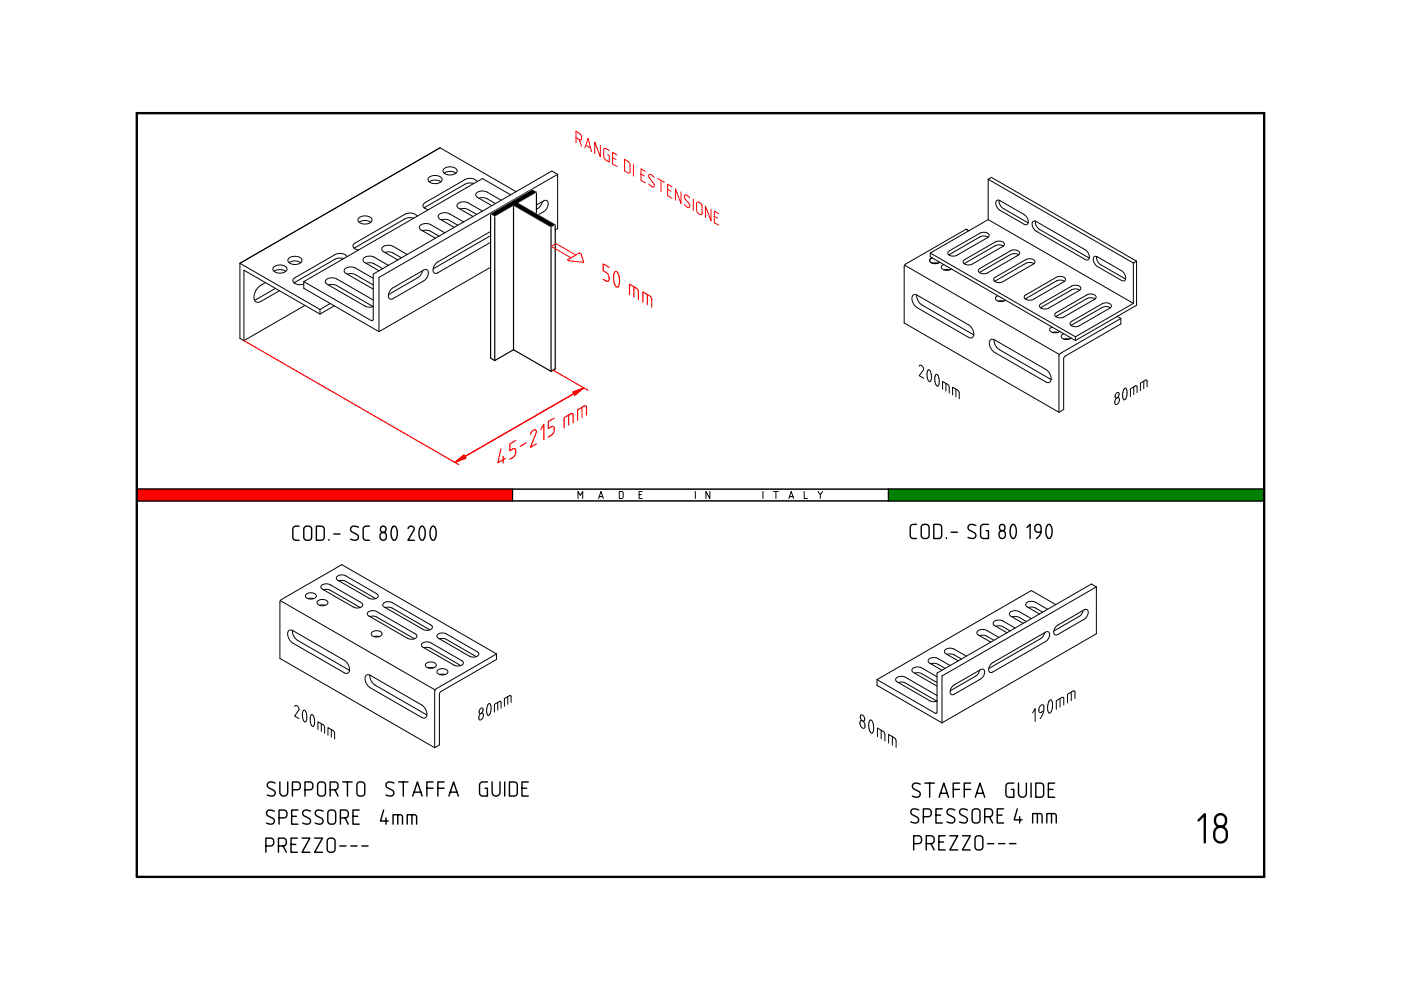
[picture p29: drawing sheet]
<svg xmlns="http://www.w3.org/2000/svg" width="297mm" height="210mm" viewBox="0 0 297 210" stroke-linecap="round" stroke-linejoin="round" font-family="sans-serif">
<g fill="none" stroke="#000" stroke-width=".21">
<path d="M90.9 37.6l.8-.3 1-.1 .8 .4 .2 .6-.2 .3-.5 .3-1.2 .1-1-.5-.1-.4zM91 38.6l1.2-.4 .7 .1 .6 .3M94.1 35.8l.7-.4h1.1l.8 .4 .2 .5-.2 .4-.5 .3-1.3 .1-.9-.6-.1-.3zM94.2 36.7l1.2-.4 .7 .1 .6 .3M100.4 38.9l-.9-.1-.8 .2-8.8 5.1M101.1 38.5l-.3-.4-.7-.2-.8-.1-.7 .3-8.7 5-.2 .4 .1 .4 .4 .3 .7 .2M118.2 37l-1.2-.7-37.9 21.8v9.6l-.1 .3-14.6-8.3M118.2 37v11.5l-.5 .3M118.2 37l-37.8 21.8v11.5M209.5 38v8.6M209.5 38l.7-.4 30.8 17.8M209.5 38l30.8 17.8"/>
<path d="M50.9 55.8l16.9 9.8 2.2-1.2M50.9 55.8v15.9M56.3 59.9l-1.4 .9-.7 1-.4 1.3 .2 .6 .3 .3 .4 .1 .5-.1 4-2.4M58 56.6l.8-.4h1l.8 .4 .2 .5-.2 .4-.4 .3-1.3 .1-.9-.5-.1-.4zM58.1 57.5l1.2-.3 .7 .1 .6 .2M61.2 54.8l.8-.4h1l.8 .3 .2 .6-.2 .4-.4 .2-1.3 .1-.9-.5-.2-.3zM61.3 55.7l1.2-.4 .7 .1 .6 .3M64.4 59.7v1.4l16 9.2M72.9 54.8l-.9-.1-.9 .2-8.7 5.1M73.6 54.4l-.4-.4-.6-.2-.7-.1-.7 .2-8.7 5-.4 .4 .1 .5 .5 .4 .8 .2 .9-.2M73.6 58.1l.8-.1 .8 .2 3.9 2.2M76.1 46.2l.7-.4h1.1l.7 .4 .3 .5-.2 .4-.5 .3-1.2 .1-1-.5-.1-.4z"/>
<path d="M76.1 47.1l1.3-.3 .7 .1 .5 .2M77.6 55.8l.7-.1 .8 .1 2 1.2M79.1 59l-4.1-2.3h-1.3l-.5 .2-.2 .4v.3l.3 .3 5.8 3.4M81.6 53.5l.7-.1 .7 .1 2.1 1.2M82.3 56.3l-3.3-1.9-1.1-.1-.8 .5-.1 .4 .2 .4 3.2 1.8M86.3 54l-3.3-1.9-1.1-.1-.8 .5-.2 .4 .3 .4 3.1 1.8M87.7 46.3l-.9-.2-.8 .3-10.9 6.2M88.4 45.9l-.3-.4-.6-.3h-.8l-.7 .1-10.7 6.2-.4 .4v.5l.4 .4 .7 .2M89.6 57.4l-.3 .8-.6 .6-6.3 3.7M89.6 48.9l.7-.1 .7 .1 2.1 1.2M93.6 46.6l.7-.1 .7 .1 2.1 1.2M94.3 49.4l-3.3-1.9-1.1-.1-.9 .5-.1 .4 .3 .4 3.1 1.8"/>
<path d="M97.5 44.3l.8-.1 .7 .1 2.1 1.2M98.3 47.1l-3.4-1.9-1-.1-.9 .5-.1 .4 .3 .4 3.1 1.8M101.5 42l.8-.1 .7 .1 2 1.2M102.3 44.8l-3.4-1.9-1-.1-.9 .5-.1 .4 .2 .4 3.2 1.8M104 56.7h.1M104 49.1l-11.3 6.5-.8 1.1v1l.4 .3 .5-.1 11.2-6.5M104 56.7l-23.6 13.6M104 50l-12.2 7M106.3 42.5l-3.4-1.9-1.1-.1-.8 .5-.1 .4 .2 .4 3.2 1.8M108.3 41.3l-6-3.4-37.9 21.8M109.4 40.6l-16.1-9.3-42.4 24.5M113.7 43.5l1.8-1 .5 .1 .2 .3-.1 .8-.4 .8-1.6 1"/>
<path d="M115 42.7l-.5 1-.8 .7M191.8 56.2l32.8 19M197.2 53.6v.8l30.8 17.8M197.2 53.6l30.8 17.8M197.7 55.8h1.1M199.2 55.6l-.6 .3-.8-.1-.5-.2-.2-.3 .1-.4 .4-.2-.5 .4 .1 .4 .5 .3 .8 .1 .6-.2M200.1 56.1l-.5 .5 .3 .5 1 .2 .8-.3M200.1 57.2h1.2M201.1 53.3l6.8-3.9 1.1-.1 .7 .4v.4l-.3 .3-6.6 3.8-.8 .1-.7-.2-.3-.3zM204.3 55.2l6.9-4h1l.7 .4v.3l-.2 .3-6.7 3.9-.8 .1-.6-.2-.4-.4zM205.4 48.9l-.6-.3-13 7.6-.1 .4v11.9l32.8 18.9M207.6 57.1l6.8-4 1.1-.1 .7 .5v.3l-.3 .3-6.7 3.8-.7 .1-.7-.1-.4-.4z"/>
<path d="M209.5 50.3l-.8-.3-.8 .2-6.7 3.8M209.5 46.6l-12.3 7M209.5 46.6l30.8 17.7M210.8 58.9l6.8-3.9 1.1-.1 .7 .5v.3l-.3 .3-6.6 3.8-.7 .1-.8-.2-.3-.3zM211.3 42.5l.3-.1 .4 .1 5.3 3.1 .6 .9 .1 .6-.1 .4-.3 .2-.4-.1-5.3-3.1-.7-1-.1-.6zM211.8 42.5l.2 .8 .6 .8 5.4 3.1M212.8 52.2l-.8-.3-.9 .1-6.7 3.9M216 54l-.8-.2-.9 .1-6.6 3.9M219 47l.3-.1 .4 .1 10.5 6 .7 1 .1 .5-.1 .4-.4 .2-.4-.1-10.4-6-.8-1-.1-.6zM219.2 55.9l-.8-.3-.8 .2-6.7 3.9M219.5 46.9l.2 .9 .6 .8 10.7 6.1M225.7 59.7l-.8-.3-.8 .1-6.7 3.9"/>
<path d="M232 54.5l.3-.2 .3 .1 5.3 3.1 .7 1 .1 .5-.2 .4-.3 .2-.4-.1-5.3-3.1-.6-1-.1-.6zM232.5 54.4l.1 .8 .6 .8 5.5 3.1M240.3 55.8v8.5M241 55.4v9.3l-13 7.5M241 55.4l-.7 .4M58.4 61.1l-4.5 2.5M64.7 64.8l-13 7.4v-14.9l16.1 9.3 3.1-1.8M69.6 60.4l.9-.1 .8 .2 7.8 4.5M79.1 63.6l-7.9-4.6h-1.3l-.6 .2-.3 .3v.4l.3 .4 8.1 4.6 .8 .2 .9-.1M83 61.3l6.9-4.1 .5-.1 .3 .3v1.1l-.7 1-6.7 3.8-.4 .1-.4-.2-.2-.6 .2-.7zM193.6 62.6l.3-.1 .5 .1 11 6.3 .6 .5 .3 .8 .2 .7-.2 .5-.4 .3-.5-.2-11-6.3-.6-.6-.4-.7v-.8zM194.4 62.5l.2 1.2 .8 .9 11.1 6.4"/>
<path d="M194.9 77.6l.2-.2 .3 .1 .4 .8-.9 1.4 .9 .5M196.8 78.4l.4 .2 .3 .9-.1 1-.3 .4-.3-.2-.2-.9v-.8zM198.5 79.4l.3 .2 .3 .8v1l-.3 .5-.3-.3-.3-.8v-.9zM210 72.1l.4-.2 .4 .1 11 6.4 .6 .5 .4 .7 .1 .7-.2 .6-.4 .2-.5-.1-11-6.3-.6-.6-.4-.8v-.7zM210.8 72l.2 1.1 .8 1 11.1 6.4M211.6 62.7l-.5 .5 .3 .5 .9 .2 .9-.3M211.6 63.9h1.2M217.3 62.7l6.8-4 1.1-.1 .7 .5v.3l-.3 .3-6.6 3.8-.8 .2-.7-.2-.3-.4zM220.5 64.5l6.9-3.9 1-.1 .7 .5v.3l-.2 .3-6.7 3.8-.7 .1-.7-.1-.4-.4zM223.1 69.3l-.6 .5 .3 .5 .9 .3 .9-.3M223.1 70.5h1.2M223.8 66.4l6.8-3.9 1-.1 .8 .4v.4l-.3 .2-6.7 3.9-.7 .1-.7-.2-.4-.4z"/>
<path d="M224.7 70.3l-.2 .1M225.5 70.8l-.5 .5 .3 .5 1 .2 .8-.3M225.6 71.9h1.1M227 68.3l6.8-4 1.1-.1 .7 .5v.3l-.3 .3-6.6 3.8-.7 .2-.8-.2-.3-.4zM228 71.4v.8M228.9 61.5l-.7-.2-.9 .1-6.7 3.9M232.2 63.4l-.8-.3-.8 .2-6.7 3.8M235.4 65.3l-.8-.3-.8 .1-6.7 3.9M236.9 67.1h.1M236.9 67.1l.7 .4M237.6 67.5l-13 7.6-.1 12.3M237.6 67.5v1.2l-12 7-.1 .4v10.7l-1 .6"/>
<path d="M240.3 64.3l-12.3 7.1M199.8 82.5v-1.6l1.4 .9 .1 1.5M200.5 81.3v1.6M202 83.7v-1.6l1.3 .9 .1 1.6M202.7 82.5v1.6M236.7 84.5l.5-.2 .1 .6-.2 .6-.5 .3-.2-.2v-.5zM236.7 83.4l.4-.2 .2 .5-.3 .5-.4 .2-.1-.1-.1-.4zM238.4 82.4l.2-.1 .2 .1 .2 .9-.2 1.1-.4 .4-.3-.3-.1-.7 .1-.8zM240.4 82v1.7M241.1 83.3v-1.3l-.2-.2-1.2 .6v1.7M242.5 80.8v1.6M243.2 82v-1.3l-.2-.1-1.2 .6v1.7"/>
<path d="M108.7 103.7h79.7v2.5h-79.7zM122.5 105.7v-1.5l.5 .8 .5-.8v1.5M126.9 105.7l.5-1.5 .5 1.5M127.1 105.3h.7M131.3 104.2h.6l.2 .2v1l-.2 .3h-.6zM135.5 104.9h.5M136.2 104.2h-.7v1.5h.7M147.4 104.2v1.5M150.5 104.2v1.5l-.8-1.5v1.5M161.8 104.2v1.5M164 104.2h1M164.5 104.2v1.5"/>
<path d="M167.3 105.7l.5-1.5 .5 1.5M167.4 105.3h.7M170.5 104.2v1.5h.7M173.4 104.2l.5 .7v.8M174.4 104.2l-.5 .7M59.4 127.3l32.9 19M61.2 133.7l.4-.1 .5 .1 11 6.4 .5 .5 .4 .7 .1 .7-.1 .5-.4 .3-.6-.1-11-6.4-.5-.6-.4-.7-.1-.8zM62 133.7l.3 1.1 .7 .9 11.1 6.4M64.9 126l.6-.3h.7l.7 .3 .2 .4-.5 .5-1 .1-.8-.4v-.3zM65.3 126.9h1.2M67.4 127.4l.6-.3h.7l.6 .3 .2 .4-.5 .5-1 .1-.7-.4-.1-.3zM67.8 128.3h1.2"/>
<path d="M68.2 124.1l.8-.3 .9 .1 6.7 3.9 .3 .3v.3l-.8 .5-1.1-.2-6.7-3.8-.3-.4zM68.6 125l.7-.1 .6 .2 6.5 3.7M71.5 122.2l.8-.3 .9 .2 6.7 3.8 .3 .3v.3l-.8 .5-1.1-.1-6.7-3.9-.3-.4zM71.9 123.2l.7-.1 .6 .1 6.4 3.7M78 129.8l.8-.3 1 .1 8.3 4.8 .3 .3-.1 .4-.7 .4-1.1-.1-8.3-4.8-.3-.4zM78.4 130.7l.7-.1 .7 .2 8.1 4.6M78.8 134.1l.6-.3h.8l.6 .2 .2 .5-.5 .5h-1l-.7-.3-.1-.3zM79.3 135h1.1M81.3 127.9l.8-.3 1 .1 8.3 4.8 .3 .3-.1 .4-.7 .4-1.1-.1-8.4-4.8-.2-.4zM81.7 128.8l.7-.1 .7 .2 8 4.6M89.5 136.4l.8-.3 1 .2 6.6 3.8 .3 .3v.3l-.8 .5-1.1-.1-6.7-3.9-.2-.4zM89.9 137.4l.7-.1 .7 .1 6.4 3.7"/>
<path d="M92.8 134.5l.8-.3 1 .2 6.6 3.8 .3 .3v.3l-.8 .5-1.1-.1-6.7-3.9-.3-.4zM93.2 135.5l.7-.1 .6 .1 6.5 3.7M105.3 138.7l-13 7.6-.1 12.2M105.3 138.7v1.1l-12 7-.1 .4v10.8l-1 .5M105.3 138.7l-32.8-19-13 7.6-.2 .4v11.9l32.9 18.9M200.8 138.8l1.2-.1 1.8 1M204.9 139.1l-2.9-1.6h-.9l-.8 .3-.1 .4 .2 .3 2.8 1.6M207.7 134.8h1.2l1.8 1M211.1 132.8h1.3l1.8 1M211.8 135.1l-2.9-1.6h-1l-.7 .4-.1 .3 .2 .4 2.8 1.5M214.6 130.8h1.2l1.8 1M215.2 133.2l-2.9-1.7h-.9l-.7 .4-.1 .3 .2 .4 2.7 1.6"/>
<path d="M218 128.8h1.3l1.8 1M218.7 131.2l-2.9-1.6-1-.1-.7 .4-.1 .3 .2 .4 2.7 1.6M221.5 134.2l-.3 .7-.5 .5-11.1 6.3M222.1 129.2l-2.9-1.6-.9-.1-.7 .4-.1 .4 .2 .3 2.7 1.6M223.8 128.2l-5.1-3-32.8 18.9M224 132.8l5.9-3.5 .5-.1 .3 .2-.1 .9-.6 .9-6.2 3.4-.3-.2-.1-.4 .2-.7zM229.7 129.4l-.3 .7-.5 .5-5.5 3.2M232.5 124.4l-1.1-.6-32.7 18.9v8.3l-.2 .2-12.6-7.1M232.5 124.4v10l-32.8 18.9M232.5 124.4l-32.8 18.9v10M62.5 149.8l.2-.2 .3 .1 .4 .7-.9 1.4 .9 .6M64.4 150.6l.4 .2 .2 .8v1.1l-.3 .4-.3-.3-.3-.8v-.9z"/>
<path d="M66 151.5l.4 .2 .3 .9-.1 1-.2 .4-.4-.2-.2-.8v-.9zM67.4 154.7v-1.7l1.3 .9 .1 1.6M68.1 153.4v1.7M69.5 155.9v-1.6l1.3 .8 .1 1.6M70.2 154.7v1.6M77.6 143.2l.4-.2 .5 .2 11 6.3 .5 .5 .4 .7 .1 .8-.1 .5-.4 .2-.6-.1-11-6.3-.5-.6-.4-.7-.1-.8zM78.4 143.1l.2 1.1 .8 1 11.1 6.4M90.3 140.7l.6-.3h.8l.6 .2 .2 .5-.5 .5-1 .1-.7-.4-.1-.3zM90.8 141.6h1.1M92.8 142.1l.6-.3h.7l.7 .3 .2 .4-.6 .5-.9 .1-.8-.4-.1-.3zM93.2 143h1.2M101.8 151.4l.5-.2 .2 .6-.3 .6-.4 .3-.2-.2-.1-.5z"/>
<path d="M101.9 150.3l.4-.2 .1 .5-.2 .5-.4 .2-.2-.1v-.4zM103.6 149.3l.2-.1 .2 .1 .1 .9-.2 1-.4 .5-.2-.3-.1-.8 .1-.7zM105.5 148.9v1.7M106.2 150.2v-1.3l-.2-.2-1.2 .6v1.7M107.7 147.7v1.6M108.4 148.9v-1.3l-.3-.1-1.2 .6v1.6M182.4 152.8h.5l.4 .5 .1 .8-.2 .3-.4-.1-.3-.4-.2-.4zM182.5 151.6h.3l.4 .4 .1 .6-.1 .3-.3-.1-.4-.3-.1-.4zM184.5 152.7l.4 .2 .3 .9v1.2l-.3 .5-.4-.3-.3-.9v-1zM185.9 144.1v1.2l13.8 8M186 156.2v-1.8l1.5 .9 .1 1.8M186.8 154.8v1.8"/>
<path d="M188.4 157.6v-1.9l1.5 1 .1 1.8M189.2 156.2v1.8M190.5 144.7l.7-.1 .7 .2 6.8 3.9-.8 .1-.7-.2-7-4-.3-.3 .1-.4 .4-.4 .6-.1 .7 .1 7 4M193.9 142.7l.7-.1 .7 .2 3.4 1.9M197.4 140.7h1.2l1.8 1M198.7 143.5l-3.6-2h-1.1l-.6 .5v.3l.2 .3 5.1 2.9M201.4 141.1l-2.9-1.6h-.9l-.7 .3-.1 .4 .2 .3 2.7 1.6M202 145.4l6-3.5h.4l.3 .2v.9l-.7 .9-6.1 3.4-.4-.2-.1-.5 .2-.6zM207.7 142.1l-.3 .7-.5 .5-5.4 3.2M210.2 140.7l11.5-6.7 .4-.1 .4 .2-.1 1-.6 .9-11.3 6.5-.4 .1-.4-.2-.1-.5 .2-.6zM218.9 151.2l.6-1v2.8M221.3 150.7l-.7 .4-.3-.2 .1-.9 .5-.6 .4 .2v1l-.3 .9-.5 .9"/>
<path d="M222.5 148.5l.3-.1 .2 .2 .2 .9-.2 1.2-.5 .5-.3-.3-.1-.9 .1-.9zM224.7 148.1v1.8M225.5 149.5v-1.5l-.2-.2-1.3 .8v1.8M227.1 146.7v1.9M227.9 148.1v-1.4l-.2-.2-1.4 .7v1.8"/>
</g>
<g fill="none" stroke="#000" stroke-width=".3">
<path d="M29 106.2h79.7M29 103.7h79.7M63.4 111.6h-.7a.67 .67 0 0 0-.6 .6v1.7a.67 .67 0 0 0 .6 .7h.7M64.6 111.7l.8-.1a.67 .67 0 0 1 .7 .6v1.7a.67 .67 0 0 1-.7 .7h-.3a.67 .67 0 0 1-.7-.7v-1.7zM67.1 111.6h1a.67 .67 0 0 1 .6 .6v1.7a.67 .67 0 0 1-.6 .7h-1zM69.7 114.4v.2M70.7 113.2h1.4M76 111.8a1.03 1.03 0 0 0-1.6 .2 .67 .67 0 0 0 .3 .8l.9 .5a.67 .67 0 0 1 .3 .8 .67 .67 0 0 1-.7 .4l-.9-.2M78.3 111.6h-.6a.67 .67 0 0 0-.7 .6v1.7a.67 .67 0 0 0 .7 .7h.6M80.8 113.1a.67 .67 0 0 1 .7-.2 .67 .67 0 0 1 .4 .7v.3a.67 .67 0 0 1-.7 .7 .67 .67 0 0 1-.6-.7zM83.3 111.7l.3-.1a2.06 2.06 0 0 1 .3 2.8l-.3 .2a2.06 2.06 0 0 1-.3-2.9zM86.5 112.1a.65 .65 0 0 1 .8-.5 .65 .65 0 0 1 .5 .7l-1.3 2.3h1.3"/>
<path d="M89.2 111.7l.3-.1a2.06 2.06 0 0 1 .3 2.8l-.3 .2a2.06 2.06 0 0 1-.3-2.9zM91.6 111.7l.2-.1a2.06 2.06 0 0 1 .3 2.8l-.3 .2a2.06 2.06 0 0 1-.3-2.9zM188.4 103.7h79.6v2.5h-79.6M194.3 111.2h-.6a.67 .67 0 0 0-.7 .6v1.7a.67 .67 0 0 0 .7 .7h.6M195.5 111.4l.8-.2a.67 .67 0 0 1 .7 .6v1.7a.67 .67 0 0 1-.7 .7h-.3a.67 .67 0 0 1-.7-.7v-1.7zM198 111.2h1a.67 .67 0 0 1 .7 .6v1.7a.67 .67 0 0 1-.7 .7h-1zM200.7 114v.2M201.7 112.8h1.3M206.9 111.4a1.03 1.03 0 0 0-1.6 .2 .67 .67 0 0 0 .3 .8l.9 .5a.67 .67 0 0 1 .4 .9 .67 .67 0 0 1-.8 .4l-.9-.3M209.6 111.2h-1a.67 .67 0 0 0-.7 .6v1.7a.67 .67 0 0 0 .7 .7h1v-1.7h-.5M212 112.7a.67 .67 0 0 1 .7-.1 .67 .67 0 0 1 .5 .6v.3a.67 .67 0 0 1-.7 .7 .67 .67 0 0 1-.7-.7zM214.6 111.3l.2-.1a2.06 2.06 0 0 1 .3 2.8l-.3 .2a2.06 2.06 0 0 1-.3-2.9z"/>
<path d="M217.7 111.8l.7-.6v3M220.7 112.8h-.6a.67 .67 0 0 1-.7-.6v-.4a.67 .67 0 0 1 .7-.6 .67 .67 0 0 1 .6 .6l-.2 1.5-.8 .9M222.2 111.3l.2-.1a2.06 2.06 0 0 1 .3 2.8l-.3 .2a2.06 2.06 0 0 1-.3-2.9zM56.4 179.4h1a.67 .67 0 0 0 .6-.7v-.3a.67 .67 0 0 0-.6-.7h-1v3M58.2 172a1.03 1.03 0 0 0-1.6 .2 .67 .67 0 0 0 .3 .8l.9 .5a.67 .67 0 0 1 .3 .8 .67 .67 0 0 1-.8 .4l-.8-.2M58.3 166a1.03 1.03 0 0 0-1.6 .2 .67 .67 0 0 0 .3 .8l1 .5a.67 .67 0 0 1 .3 .9 .67 .67 0 0 1-.8 .4l-.8-.3M59 179.4h1a.67 .67 0 0 0 .7-.7v-.3a.67 .67 0 0 0-.7-.7h-1v3M59.2 173.4h1a.67 .67 0 0 0 .6-.7v-.3a.67 .67 0 0 0-.6-.7h-1v3M59.3 165.8v2.2a.83 .83 0 0 0 .9 .8 .83 .83 0 0 0 .8-.8v-2.2M60 179.4l.7 1.3M61.7 179h1M61.8 173.1h1"/>
<path d="M62 167.5h1a.67 .67 0 0 0 .7-.7v-.3a.67 .67 0 0 0-.7-.7h-1v3M63 177.7h-1.3v3h1.3M63.2 171.7h-1.4v3h1.4M64 177.7h1.7l-1.7 3h1.7M64.7 167.5h1a.67 .67 0 0 0 .6-.7v-.3a.67 .67 0 0 0-.6-.7h-1v3M65.8 172a1.03 1.03 0 0 0-1.6 .2 .67 .67 0 0 0 .3 .8l1 .5a.67 .67 0 0 1 .3 .8 .67 .67 0 0 1-.8 .4l-.8-.2M66.7 177.7h1.7l-1.7 3h1.7M67.5 166l.8-.2a.67 .67 0 0 1 .7 .7v1.6a.67 .67 0 0 1-.7 .7h-.3a.67 .67 0 0 1-.7-.7v-1.7zM68.5 172a1.03 1.03 0 0 0-1.6 .2 .67 .67 0 0 0 .3 .8l.9 .5a.67 .67 0 0 1 .4 .8 .67 .67 0 0 1-.8 .4l-.9-.2M69.6 177.9l.8-.2a.67 .67 0 0 1 .6 .7v1.6a.67 .67 0 0 1-.6 .7h-.4a.67 .67 0 0 1-.6-.7v-1.7zM69.7 171.9l.8-.2a.67 .67 0 0 1 .7 .7v1.7a.67 .67 0 0 1-.7 .6h-.3a.67 .67 0 0 1-.7-.6v-1.8zM70 167.5h1a.67 .67 0 0 0 .7-.7v-.3a.67 .67 0 0 0-.7-.7h-1v3"/>
<path d="M71 167.5l.7 1.3M72 179.4h1.4M72.2 173.4h1a.67 .67 0 0 0 .6-.7v-.3a.67 .67 0 0 0-.6-.7h-1v3M72.7 165.8h2M73.2 173.4l.6 1.3M73.7 165.8v3M74.4 179.4h1.3M74.8 173.1h1M75.9 166l.8-.2a.67 .67 0 0 1 .6 .7v1.6a.67 .67 0 0 1-.6 .7h-.4a.67 .67 0 0 1-.6-.7v-1.7zM76.2 171.7h-1.4v3h1.4M76.7 179.4h1.3M81.3 171.7l-.6 2.4h1.6"/>
<path d="M81.8 173.4v1.3M83.3 174.7v-2h1.6l.3 .2 .1 .3v1.5M83.5 166a1.03 1.03 0 0 0-1.6 .2 .67 .67 0 0 0 .3 .8l.9 .5a.67 .67 0 0 1 .4 .9 .67 .67 0 0 1-.8 .4l-.9-.3M84.3 172.7v2M84.5 165.8h2M85.5 165.8v3M86.3 174.7v-2h1.6l.3 .2 .1 .3v1.5M87.3 172.7v2M87.5 168.8l1-3 1 3M87.8 168h1.4M90.5 167.1h1.3M91.8 165.8h-1.3v3"/>
<path d="M92.8 167.1h1.4M94.2 165.8h-1.4v3M95.2 168.8l1-3 1 3M95.4 168h1.5M103.3 165.8h-1a.67 .67 0 0 0-.6 .7v1.6a.67 .67 0 0 0 .6 .7h1v-1.7h-.5M104.3 165.8v2.2a.83 .83 0 0 0 .9 .8 .83 .83 0 0 0 .8-.8v-2.2M107 165.8v3M108 165.8h1a.67 .67 0 0 1 .7 .7v1.6a.67 .67 0 0 1-.7 .7h-1zM110.7 167.1h1M112 165.8h-1.3v3h1.3M193.7 178.9h1a.67 .67 0 0 0 .7-.7v-.3a.67 .67 0 0 0-.7-.7h-1v3M194.8 171.7a1.03 1.03 0 0 0-1.6 .2 .67 .67 0 0 0 .3 .9l.9 .4a.67 .67 0 0 1 .3 .9 .67 .67 0 0 1-.8 .4l-.8-.2"/>
<path d="M195.1 166.3a1.03 1.03 0 0 0-1.6 .1 .67 .67 0 0 0 .3 .9l.9 .5a.67 .67 0 0 1 .4 .8 .67 .67 0 0 1-.8 .4l-.9-.2M195.8 173.2h1a.67 .67 0 0 0 .6-.7v-.3a.67 .67 0 0 0-.6-.7h-1v3M196.1 166h2M196.4 178.9h1a.67 .67 0 0 0 .7-.7v-.3a.67 .67 0 0 0-.7-.7h-1v3M197.1 166v3M197.4 178.9l.7 1.3M198.4 172.8h1M199.1 178.5h1M199.1 169l1-3 1 3M199.4 168.2h1.4M199.8 171.5h-1.4v3h1.4M200.4 177.2h-1.3v3h1.3"/>
<path d="M201.4 177.2h1.7l-1.7 3h1.7M202.1 167.4h1.3M202.4 171.7a1.03 1.03 0 0 0-1.6 .2 .67 .67 0 0 0 .3 .9l1 .4a.67 .67 0 0 1 .3 .9 .67 .67 0 0 1-.8 .4l-.8-.2M203.4 166h-1.3v3M204.1 177.2h1.6l-1.6 3h1.6M204.4 167.4h1.4M205.1 171.7a1.03 1.03 0 0 0-1.6 .2 .67 .67 0 0 0 .3 .9l.9 .4a.67 .67 0 0 1 .4 .9 .67 .67 0 0 1-.8 .4l-.9-.2M205.8 166h-1.4v3M206.3 171.7l.8-.2a.67 .67 0 0 1 .7 .7v1.6a.67 .67 0 0 1-.7 .7h-.3a.67 .67 0 0 1-.7-.7v-1.7zM206.8 169l1-3 1 3M206.9 177.4l.8-.2a.67 .67 0 0 1 .7 .7v1.6a.67 .67 0 0 1-.7 .7h-.3a.67 .67 0 0 1-.7-.7v-1.7zM207.1 168.2h1.4"/>
<path d="M208.8 173.2h1a.67 .67 0 0 0 .6-.7v-.3a.67 .67 0 0 0-.6-.7h-1v3M209.4 178.9h1.3M209.8 173.2l.6 1.3M211.4 172.8h1M211.7 178.9h1.4M212.8 171.5h-1.4v3h1.4M214.1 178.9h1.3M214.9 166h-1a.67 .67 0 0 0-.6 .7v1.7a.67 .67 0 0 0 .6 .6h1v-1.6h-.5M215.7 171.5l-.7 2.3h1.7M215.9 166v2.2a.83 .83 0 0 0 .9 .8 .83 .83 0 0 0 .8-.8v-2.2M216.2 173.2v1.3M218.6 166v3"/>
<path d="M218.9 174.5v-2h1.6l.3 .1 .1 .3v1.6M219.6 166h1a.67 .67 0 0 1 .7 .7v1.7a.67 .67 0 0 1-.7 .6h-1zM219.9 172.5v2M221.9 174.5v-2h1.6l.3 .1 .1 .3v1.6M222.3 167.4h1M222.9 172.5v2M223.6 166h-1.3v3h1.3"/>
<circle cx="81.3" cy="112.2" r=".64"/>
<circle cx="212.5" cy="111.8" r=".64"/>
</g>
<path d="M29 24h239M29 185.9h239" fill="none" stroke="#000" stroke-width=".5"/>
<path d="M188.4 103.7h79.6v2.5h-79.6z" fill-rule="evenodd" fill="#008000"/>
<path d="M29 103.7v2.5" fill="none" stroke="#000" stroke-width=".3"/>
<path d="M29 103.7h79.7v2.5h-79.7z" fill-rule="evenodd" fill="#f00"/>
<path d="M29 24v161.9M268 24v161.9M254.1 174l1.3-1.4v6M257.8 175.7a1.33 1.33 0 0 1 1.5-.3 1.33 1.33 0 0 1 .8 1.2v.7a1.33 1.33 0 0 1-1.3 1.3 1.33 1.33 0 0 1-1.4-1.3l.1-.9zM257.9 173a1.17 1.17 0 0 1 1.3-.3 1.17 1.17 0 0 1 .7 1.1v.3a1.17 1.17 0 0 1-1.1 1.2 1.17 1.17 0 0 1-1.2-1.2l.1-.6z" fill="none" stroke="#000" stroke-width=".5"/>
<path d="M50.9 71.7l.8 .5M67.8 65.6v1M29 106.2h239M29 103.7h239M108.7 103.7v2.5M188.4 103.7v2.5" fill="none" stroke="#000" stroke-width=".21"/>
<g fill="none" stroke="#f00" stroke-width=".21">
<path d="M122.1 29.2l.7 .4M122.8 29.6l.3 .1 .1-.2v-.8l-.3-.4-.8-.5v2.5M122.8 29.6l.5 1.4M124 31.4l.7-2.1 .7 2.9M124.2 30.8l1 .6M127.3 30.8v2.5l-1.2-3.2v2.5M129.2 31.9l-.9-.4-.3 .2 .1 1.8 .3 .4 .8 .5v-1.4l-.4-.2M129.9 33.4l.7 .4M130.8 32.9l-.9-.6v2.5l.9 .5M132.4 33.8l.8 .5 .3 .4 .1 1.7-.2 .3-1-.5zM134.3 34.9v2.4M135.9 36.9l.7 .4"/>
<path d="M136.8 36.3l-.9-.5v2.4l.9 .6M138.7 37.6l-.7-.6h-.4v.6l1 1.3 .1 .6-.4 .1-.8-.6M139.4 37.8l1.4 .8M140.1 38.2v2.5M142.5 39.6l-.9-.5v2.4l.9 .5M141.6 40.1l.7 .5M144.4 40.7v2.4l-1.2-3.1v2.5M146.3 42l-.8-.6h-.3v.6l.9 1.2 .1 .7-.4 .1-.7-.6M147 42.2v2.4M147.8 42.9l.2-.1 .4 .2 .4 .5 .1 1.7-.2 .3-.6-.2-.4-.5zM150.7 44.4v2.4l-1.1-3.1v2.4M151.5 45.9l.7 .4"/>
<path d="M152.4 45.3l-.9-.5v2.4l.9 .6"/>
</g>
<path d="M104 45.3v30.6l.9 .5M104.9 45.8v30.6M108.9 43.5h.1M108.9 43.5v30.7M109.8 43h.1M113.7 40.7v4.6M116.8 48.1v30.6M117.7 47.6v30.6l-.9 .5M108.9 74.2l-4 2.2M108.9 74.2l7.9 4.5" fill="none" stroke="#000" stroke-width=".25"/>
<path d="M104 45.3l8.9-5.1 .8 .5-3.9 2.3 7.9 4.6-.9 .5-7.9-4.6-4 2.3z" fill="none" stroke="#a0a0a4" stroke-width=".25"/>
<path d="M104 45.3l8.9-5.1 .8 .5-3.9 2.3 7.9 4.6-.9 .5-7.9-4.6-4 2.3z" fill-rule="evenodd" fill="#000"/>
<path d="M51.7 72.2l45.6 26.3M117.3 78.5l7.3 4.2" fill="none" stroke="#f00" stroke-width=".25"/>
<path d="M121.4 83.1l2.4-.9-2 1.7z" fill="#f00"/>
<path d="M121.4 83.1l2.4-.9-2 1.7z" fill="#f00" stroke="#f00" stroke-width=".25"/>
<path d="M123.8 82.2l-27.4 15.8" fill="none" stroke="#f00" stroke-width=".25"/>
<path d="M96.4 98l2-1.6 .4 .7z" fill="#f00"/>
<path d="M96.4 98l2-1.6 .4 .7z" fill="#f00" stroke="#f00" stroke-width=".25"/>
<g fill="none" stroke="#f00" stroke-width=".25">
<path d="M129.1 56.7l-1.2-.8v1.5l.9 .6 .3 .9v.5l-.2 .3-1-.5M130.4 57.6h.3l.2 .2 .4 1.2v1.3l-.4 .6-.4-.3-.4-1.1v-1.2zM133.5 62.4v-2.1l1.4 .8 .3 .3 .2 .4v1.7M134.4 60.8v2.2M136.3 64.1v-2.2l1.4 .8 .3 .4 .2 .4v1.7M137.2 62.4v2.2M106.2 95.2l-.6 2.9 1.5-.9M106.7 96.7v1.5M109.3 93.4l-1.2 .7v1.5l.9-.5 .2 .1 .1 .4v.5l-.2 .5-1 .8M111.5 93.9l-1.2 .7M112.5 92.1l.5-.8 .4-.2 .2 .1 .1 .5-1.2 3.1 1.2-.7M114.7 91l.6-1.1v3.3"/>
<path d="M117.5 88.7l-1.3 .7v1.4l1-.4 .2 .1 .1 .3v.6l-.2 .5-1.1 .8M120.6 88v2.2M121.5 89.6v-1.7l-.3-.2-1.6 .8v2.2M121.6 83.5l-25.2 14.5M123.4 86.4v2.1M124.3 88v-1.7l-.3-.3-1.5 .9v2.2"/>
</g>
<path d="M120.3 55.1l2.5-1.5 .4 .2 .6 1.8-3.2-.3zM122.1 54.1l-4.2-2.5-1 .6 4.2 2.5" fill="none" stroke="#f00" stroke-width=".21"/>
</svg>
